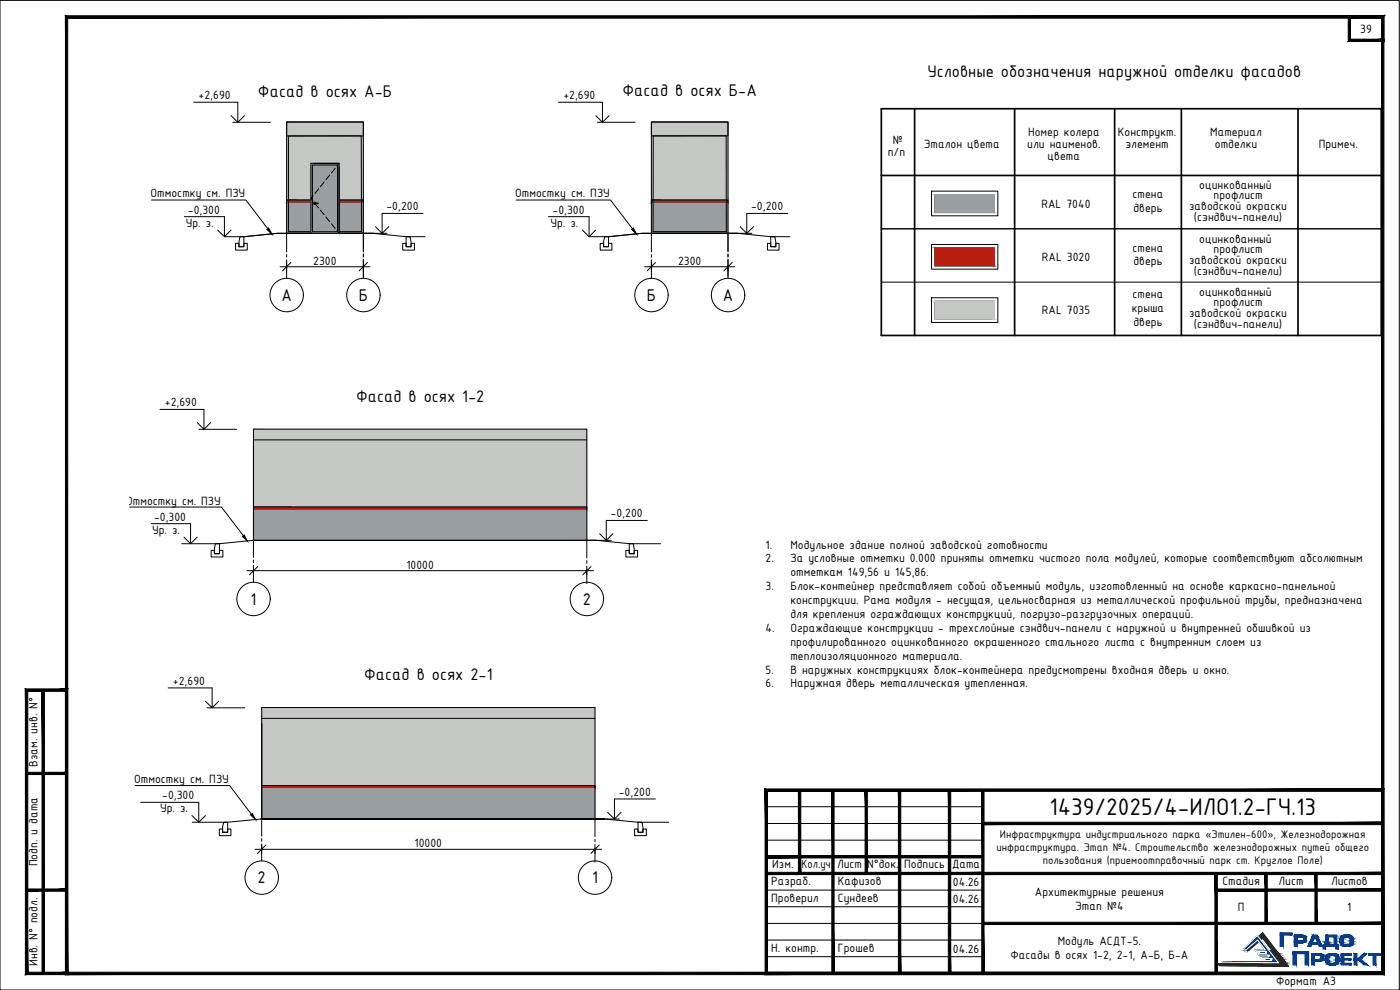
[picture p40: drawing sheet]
<svg xmlns="http://www.w3.org/2000/svg" width="420mm" height="297mm" viewBox="0 0 420 297" stroke-linecap="round" stroke-linejoin="round" font-family="sans-serif">
<defs><g id="words">
<text font-size="7.8" x="315" y="244.5">1439/2025/4-ИЛО1.2-ГЧ.13</text>
<g font-size="5.4">
<text x="278.3" y="23.1">Условные обозначения наружной отделки фасадов</text>
<text x="77.4" y="29">Фасад в осях А-Б</text>
<text x="186.9" y="28.9">Фасад в осях Б-А</text>
<text x="106.8" y="120.6">Фасад в осях 1-2</text>
<text x="109.3" y="204.2">Фасад в осях 2-1</text>
</g>
<g font-size="4.9">
<text x="84.5" y="90.3">А</text>
<text x="107.7" y="90.3">Б</text>
<text x="194.1" y="90.3">Б</text>
<text x="216.9" y="90.3">А</text>
<text x="75.2" y="181.5">1</text>
<text x="174.9" y="181.5">2</text>
<text x="77.3" y="265.1">2</text>
<text x="177.7" y="265.1">1</text>
</g>
<g font-size="3.9">
<text x="408.2" y="9.8">39</text>
<text x="59.6" y="29.8">+2,690</text>
<text x="169.1" y="29.8">+2,690</text>
<text x="308.5" y="40.8">Номер колера</text>
<text x="335.5" y="40.8">Конструкт.</text>
<text x="363.2" y="40.8">Материал</text>
<text x="266.4" y="46.7">п/п</text>
<text x="267.9" y="43.1">№</text>
<text x="277.3" y="44.4">Эталон цвета</text>
<text x="308.3" y="44.4">или наименов.</text>
<text x="314.4" y="47.9">цвета</text>
<text x="337.7" y="44.4">элемент</text>
<text x="364.6" y="44.4">отделки</text>
<text x="395.8" y="44.4">Примеч.</text>
<text x="45.2" y="59.3">Отмостку см. ПЗУ</text>
<text x="154.6" y="59.3">Отмостку см. ПЗУ</text>
<text x="339.9" y="59.4">стена</text>
<text x="359.9" y="56.8">оцинкованный</text>
<text x="364.2" y="59.8">профлист</text>
<text x="56.4" y="64.1">-0,300</text>
<text x="116" y="63.1">-0,200</text>
<text x="165.8" y="64.1">-0,300</text>
<text x="225.4" y="63.1">-0,200</text>
<text x="312.5" y="62.3">RAL 7040</text>
<text x="340.1" y="63.6">дверь</text>
<text x="356.9" y="63.1">заводской окраски</text>
<text x="55.8" y="68">Ур. з.</text>
<text x="165.2" y="68">Ур. з.</text>
<text x="358.3" y="66.4">(сэндвич-панели)</text>
<text x="339.9" y="75.5">стена</text>
<text x="359.9" y="72.8">оцинкованный</text>
<text x="364.2" y="75.8">профлист</text>
<text x="94" y="79.4">2300</text>
<text x="203.5" y="79.4">2300</text>
<text x="312.7" y="78.3">RAL 3020</text>
<text x="340.1" y="79.6">дверь</text>
<text x="356.9" y="79.1">заводской окраски</text>
<text x="358.3" y="82.4">(сэндвич-панели)</text>
<text x="339.9" y="89.4">стена</text>
<text x="359.9" y="88.8">оцинкованный</text>
<text x="312.7" y="94.3">RAL 7035</text>
<text x="339.6" y="93.5">крыша</text>
<text x="356.9" y="95.2">заводской окраски</text>
<text x="364.2" y="91.8">профлист</text>
<text x="340.1" y="97.7">дверь</text>
<text x="358.3" y="98.4">(сэндвич-панели)</text>
<text x="49.5" y="121.9">+2,690</text>
<text x="37.9" y="151.4">Отмостку см. ПЗУ</text>
<text x="183.3" y="155.2">-0,200</text>
<text x="45.6" y="160.1">Ур. з.</text>
<text x="46.2" y="156.2">-0,300</text>
<text x="229.7" y="164.6">1.</text>
<text x="237.2" y="164.6">Модульное здание полной заводской готовности</text>
<text x="122" y="170.6">10000</text>
<text x="229.7" y="168.7">2.</text>
<text x="237.2" y="168.7">За условные отметки 0.000 приняты отметки чистого пола модулей, которые соответствуют абсолютным</text>
<text x="237.2" y="172.9">отметкам 149,56 и 145,86.</text>
<text x="229.7" y="177.1">3.</text>
<text x="237.2" y="177.1">Блок-контейнер представляет собой объемный модуль, изготовленный на основе каркасно-панельной</text>
<text x="237.2" y="181.3">конструкции. Рама модуля - несущая, цельносварная из металлической профильной трубы, предназначена</text>
<text x="237.2" y="185.4">для крепления ограждающих конструкций, погрузо-разгрузочных операций.</text>
<text x="229.7" y="189.6">4.</text>
<text x="237.2" y="189.6">Ограждающие конструкции - трехслойные сэндвич-панели с наружной и внутренней обшивкой из</text>
<text x="237.2" y="193.7">профилированного оцинкованного окрашенного стального листа с внутренним слоем из</text>
<text x="237.2" y="197.9">теплоизоляционного материала.</text>
<text x="229.7" y="202.1">5.</text>
<text x="237.2" y="202.1">В наружных конструкциях блок-контейнера предусмотрены входная дверь и окно.</text>
<text x="51.9" y="205.5">+2,690</text>
<text x="229.7" y="206.2">6.</text>
<text x="237.2" y="206.2">Наружная дверь металлическая утепленная.</text>
<text x="11.3" y="230" transform="rotate(-90 11.3 230)">Взам. инв. N°</text>
<text x="40.3" y="234.9">Отмостку см. ПЗУ</text>
<text x="48.7" y="239.8">-0,300</text>
<text x="185.7" y="238.8">-0,200</text>
<text x="48.1" y="243.7">Ур. з.</text>
<text x="124.4" y="254.2">10000</text>
<text x="11.3" y="260" transform="rotate(-90 11.3 260)">Подп. и дата</text>
<text x="231.8" y="260.4">Изм.</text>
<text x="240.6" y="260.4">Кол.уч</text>
<text x="251.2" y="260.4">Лист</text>
<text x="260.2" y="260.4">N°док.</text>
<text x="271.4" y="260.4">Подпись</text>
<text x="285.7" y="260.4">Дата</text>
<text x="231.5" y="265.5">Разраб.</text>
<text x="251.5" y="265.5">Кафизов</text>
<text x="286" y="265.8">04.26</text>
<text x="310.6" y="268.7">Архитектурные решения</text>
<text x="366.9" y="265.4">Стадия</text>
<text x="383.7" y="265.4">Лист</text>
<text x="399.5" y="265.4">Листов</text>
<text x="231.5" y="270.6">Проверил</text>
<text x="251.5" y="270.6">Сундеев</text>
<text x="286" y="270.8">04.26</text>
<text x="322.7" y="272.9">Этап №4</text>
<text x="371.5" y="273.3">П</text>
<text x="404.3" y="273.3">1</text>
<text x="231.5" y="285.6">Н. контр.</text>
<text x="251.5" y="285.6">Грошев</text>
<text x="286" y="285.8">04.26</text>
<text x="303.3" y="287.6">Фасады в осях 1-2, 2-1, А-Б, Б-А</text>
<text x="317.5" y="283.5">Модуль АСДТ-5.</text>
<text x="11.3" y="289.8" transform="rotate(-90 11.3 289.8)">Инв. N° подл.</text>
<text x="383" y="295.6">Формат А3</text>
</g>
<g font-size="3.6">
<text x="300.1" y="251.4">Инфраструктура индустриального парка «Этилен-600», Железнодорожная</text>
<text x="299" y="255.3">инфраструктура. Этап №4. Строительство железнодорожных путей общего</text>
<text x="312.9" y="259.3">пользования (приемоотправочный парк ст. Круглое Поле)</text>
</g>
</g></defs>
<g fill="#c5c7c4" stroke="#c5c7c4" stroke-width=".3">
<path d="M195.5 36.6h23z"/>
<path d="M196 40.8h22.5z"/>
<path d="M196 40.8h22.5v19.2z"/>
<path d="M86 36.6h23.1z"/>
<path d="M86.6 40.8l21.9 .2h-21.9z"/>
<path d="M78.5 212.3l100.1 3.2v-3.2zM78.5 212.3l100.1 3.2h-100.1z"/>
<path d="M78.5 215.5l100.1 20.2v-20.2zM78.5 215.5l100.1 20.2h-100.1z"/>
<path d="M76.1 128.8l100 3.2v-3.2zM76.1 128.8l100 3.2h-100z"/>
<path d="M76.1 132l100 20.1v-20.1zM76.1 132l100 20.1h-100z"/>
<path d="M195.5 36.6l23 2.7v-2.7zM195.5 36.6l23 2.7h-23z"/>
<path d="M195.5 39.3l23 1.5v-1.5zM195.5 39.3l23 1.5h-23z"/>
<path d="M196 40.8h22.5zM196 40.8h22.5z"/>
<path d="M195.5 40.8h.5zM195.5 40.8h.5z"/>
<path d="M196 60h22.5zM196 40.8l22.5 19.2h-22.5z"/>
<path d="M195.5 40.8l.5 19.2v-19.2zM195.5 40.8l.5 19.2h-.5z"/>
<path d="M86 36.6l23.1 2.8v-2.8zM86 36.6l23.1 2.8h-23.1zM86 39.4h23.1zM86 39.4h23.1z"/>
<path d="M86 39.4l23.1 1.4v-1.4zM86 39.4l23.1 1.4h-23.1z"/>
<path d="M86.6 40.8l22.5 .2v-.2zM86.6 40.8l22.5 .2z"/>
<path d="M108.5 41l.6 19v-19zM108.5 41l.6 19h-.6z"/>
<path d="M86.6 41l21.9 19v-19zM86.6 41l21.9 19h-21.9z"/>
<path d="M86 40.8l.6 19.2v-19.2zM86 40.8l.6 19.2h-.6z"/>
</g>
<g fill="#bb1e10" stroke="#bb1e10" stroke-width=".3">
<path d="M78.5 235.7l100.1 1v-1zM78.5 235.7l100.1 1h-100.1z"/>
<path d="M280.6 74.4l17.8 5.4v-5.4zM280.6 74.4l17.8 5.4h-17.8z"/>
<path d="M76.1 152.1l100 1v-1zM76.1 152.1l100 1h-100z"/>
<path d="M195.5 60l23 1v-1zM195.5 60l23 1h-23z"/>
<path d="M86 60l23.1 1v-1zM86 60l23.1 1h-23.1z"/>
</g>
<!-- layer: 0 -->
<path d="M86 60h23.1v1h-23.1zM87.3 78.8l-2.5 2.5M110.3 78.8l-2.5 2.5M195.5 60h23v1h-23zM196.7 78.8l-2.5 2.5M219.8 78.8l-2.5 2.5M76.1 152.1h100v1h-100zM77.3 170l-2.5 2.5M177.4 170l-2.5 2.5M78.5 235.7h100.1v1h-100.1zM79.8 253.6l-2.5 2.5M179.8 253.6l-2.5 2.5" fill="none" stroke="#000" stroke-width=".3"/>
<g fill="#989ea1" stroke="#989ea1" stroke-width=".3">
<path d="M78.5 236.7h100.1z"/>
<path d="M76.1 153.1h100z"/>
<path d="M195.5 61h23z"/>
<path d="M86 61h23.1z"/>
<path d="M78.5 236.7l100.1 9v-9zM78.5 236.7l100.1 9h-100.1z"/>
<path d="M280.6 58.4l17.8 5.4v-5.4zM280.6 58.4l17.8 5.4h-17.8z"/>
<path d="M76.1 153.1l100 9v-9zM76.1 153.1l100 9h-100z"/>
<path d="M195.5 61l23 9v-9zM195.5 61l23 9h-23z"/>
<path d="M86 61l23.1 9v-9zM86 61l23.1 9h-23.1z"/>
<path d="M93.3 49l8.5 21v-21zM93.3 49l8.5 21h-8.5z"/>
</g>
<g fill="none" stroke="#000" stroke-width=".3">
<path d="M86 36.6h23.1v4.2h-23.1zM195.5 36.6h23v4.2h-23zM67.5 71h5.7l10-1h28.8h-28.8l-10 1M70.7 73h1v1h1.5v-1h1v2h-3.5zM72.3 71h.9M72.3 71l-.3 .2M73.2 71v3h-1.5l.3-2.7M111.8 70l10.1 1v3h1.5l-.3-2.7M120.9 73h1v1h1.5v-1h1v2h-3.5zM122.8 71h-.9h5.7M122.8 71l.3 .2M176.9 71h5.7l10.1-1h28.7h-28.7l-10.1 1"/>
<path d="M180.1 73h1v1h1.5v-1h1v2h-3.5zM181.7 71h.9M181.7 71l-.3 .2M182.6 71v3h-1.5l.3-2.7M221.3 70l10 1v3h1.5l-.2-2.7M230.3 73h1v1h1.5v-1h1v2h-3.5zM232.3 71h-1h5.8M232.3 71l.3 .2M76.1 128.8h100M76.1 132h100M54.5 163.1h11.4M63.4 165.1h.9v1h1.6v-1h1v2h-3.5z"/>
<path d="M64.9 163.1l-.3 .3M65.9 163.1v3h-1.6l.3-2.7M75.9 162.1h103.1h-103.1M75.9 162.1l-10 1M179 162.1l10 1M187.8 165.1h1v1h1.5v-1h1v2h-3.5zM189.8 163.1l.3 .3M198.3 163.1h-9.5v3h1.5l-.2-2.7M78.5 212.3h100.1M78.5 215.5h100.1M57.7 246.7h10.6M65.8 248.7h1v1h1.5v-1h1v2h-3.5z"/>
<path d="M67.4 246.7l-.3 .3-.3 1.2v1.5h1.5v-3M78.3 245.7h103.1h-103.1M78.3 245.7l-10 1M181.4 245.7l10.1 1v3h1.5l-.3-2.7M190.5 248.7h1v1h1.5v-1h1v2h-3.5zM191.3 246.7h9.4M192.4 246.7l.3 .3"/>
<circle cx="86" cy="88.5" r="5"/>
<circle cx="109.1" cy="88.5" r="5"/>
<circle cx="195.5" cy="88.5" r="5"/>
<circle cx="218.5" cy="88.5" r="5"/>
<circle cx="76.1" cy="179.7" r="5"/>
<circle cx="176.1" cy="179.7" r="5"/>
<circle cx="78.5" cy="263.3" r="5"/>
<circle cx="178.6" cy="263.3" r="5"/>
</g>
<g fill="none" stroke="#000" stroke-width=".3">
<path d="M86 70v5.6M86 76.4v.8M86 78v5.6M109.1 70v5.6M109.1 76.1v1.1M109.1 77.8v5.8M195.5 70v5.6M195.5 76.4v.8M195.5 78v5.6M218.5 70v5.6M218.5 76.1v1.1M218.5 77.8v5.8"/>
<path d="M76.1 162.1v5.1M76.1 168v.9M76.1 169.6v5.1M176.1 162.1v5.3M176.1 168.2v.8M176.1 169.8v5.3M78.5 245.7v5.2M78.5 251.6v.8M78.5 253.2v5.1M178.6 245.7v5.3M178.6 251.8v.8M178.6 253.4v5.3"/>
</g>
<path d="M94.1 49h7.7M101.8 50v20M76.1 128.8v33.3M176.1 128.8v33.3M78.5 212.3v33.4M178.6 212.3v33.4" fill="none" stroke="#000" stroke-width=".3"/>
<path d="M86 78.6v2.7M109.1 79.7v1.6M195.5 78.6v2.7M218.5 79.7v1.6M84 80h27M193.5 80h27M74.1 171.2h104M76.1 169.9v2.6M176.1 170.8v1.7M76.5 254.8h104.1M78.5 253.4v2.7M178.6 254.5v1.6" fill="none" stroke="#000" stroke-width=".3"/>
<g fill="none" stroke="#000" stroke-width=".3">
<path d="M58.2 30.7h13.2v6l-2.1-2M69.8 36.7h11.4M73.4 34.7l-2 2M167.6 30.7h13.2v6l-2-2M179.3 36.7h11.3M182.8 34.7l-2 2M55.3 65h12.1v6M65.3 69l2.1 2 1.9-2M108.2 70h8M112.7 68l2 2M127 64h-12.3v6l2-2M164.6 65h12.2v6"/>
<path d="M174.8 69l2 2 2-2M217.7 70h7.9M222.1 68l2 2M236.4 64h-12.3v6l2-2M48 122.8h13.2v6l-2-2M59.7 128.8h11.3M63.2 126.8l-2 2M45.4 157.1h11.8v6M194.3 156.2h-12.4v5.9l2-2M55.2 161.1l2 2 2-2M175.5 162.1h7.9M180 160.1l1.9 2"/>
<path d="M50.5 206.4h13.2v6l-2.1-2M62.1 212.4h11.3M65.7 210.4l-2 2M196.7 239.7h-12.3v6l2-2M42.2 240.7h17.4v6M57.6 244.7l2 2 2-2M177.9 245.7h8M182.4 243.7l2 2"/>
</g>
<path d="M80.1 68.8l.5-.4 1 1.8zM189.5 68.8l.6-.4 .9 1.8zM72.8 160.9l.5-.4 .9 1.8zM75.2 244.5l.5-.4 1 1.8z" fill="#000" stroke="#000" stroke-width=".3"/>
<path d="M45.5 60h28.3l6.5 8.6M154.9 60h28.3l6.6 8.6M38.9 152.1h27.6l6.5 8.6M40.6 235.7h28.3l6.5 8.6" fill="none" stroke="#000" stroke-width=".3"/>
<path d="M264.5 32.6h150v68.1h-150zM274.5 32.6v68.1M304.5 32.6v68.1M334.5 32.6v68.1M354.5 32.6v68.1M389.6 32.6v68.1M264.5 52.6h150" fill="none" stroke="#000" stroke-width=".51"/>
<path d="M264.5 68.7h150" fill="none" stroke="#000" stroke-width=".3"/>
<path d="M86 36.6h23.1v33.4h-23.1zM195.5 36.6h23v33.4h-23zM264.5 68.7h150M264.5 84.7h150" fill="none" stroke="#000" stroke-width=".3"/>
<!-- layer: 1 -->
<g fill="none" stroke="#000" stroke-width=".3">
<path d="M93.3 49h8.5v21h-8.5zM93.8 49.5h7.5v20h-7.5zM94 58.7l-.7 .8 .6 .9M95.6 56.7l-1.1 1.3M97.3 54.6l-1.1 1.4M98.9 52.6l-1.1 1.3M100.6 50.5l-1.1 1.4M101.8 49l-.7 .9M279.6 57.3h19.9v7.5h-19.9zM280.6 58.4h17.8v5.4h-17.8zM94.2 60.7h.3v.6h-.3zM94.4 60.9h1.1v.2h-1.1z"/>
<path d="M94.5 61l1.1 1.4M96.1 63.1l1.2 1.3M97.8 65.1l1.1 1.4M99.5 67.2l1.1 1.3M101.1 69.2l.7 .8M279.6 73.3h19.9v7.5h-19.9zM280.6 74.4h17.8v5.4h-17.8zM279.6 89.4h19.9v7.4h-19.9zM280.6 90.4h17.8v5.4h-17.8z"/>
</g>
<path d="M280.6 90.4l17.8 5.4v-5.4zM280.6 90.4l17.8 5.4h-17.8z" fill="#c5c7c4" stroke="#c5c7c4" stroke-width=".3"/>
<path d="M86.6 40.8h21.8l.1 28.7h-21.9zM196 40.8h21.9l.1 28.7h-22z" fill="none" stroke="#000" stroke-width=".3"/>
<path d="M0 .1h419.9v296.9h-419.9zM415.5 4.6h.1M230 252.1h65M230 247.1h65M230 242h65M230 267.1h65M230 272.1h65M230 277.1h65M230 282.1h65M230 287h65" fill="none" stroke="#000" stroke-width=".3"/>
<g fill="#000" stroke="#000" stroke-width=".3">
<path d="M414.6 5.4v6.4l.7 .6zM414.6 5.4l.7-.7v7.7zM405.3 5.4h9.3l.7-.7zM404.6 4.7h10.7l-10 .7zM404.6 4.7l.7 7.1v-6.4zM404.6 4.7l.7 7.1-.7 .6zM405.3 11.8l-.7 .6 10-.6zM404.6 12.4l10-.6 .7 .6z"/>
<path d="M8 232.4h12v-.7zM8 231.7h12l-12 .7z"/>
<path d="M229.6 236.7l.7 55v-54.3zM229.6 236.7l.7 55-.7 .7zM230.3 291.7l-.7 .7 185-.7zM229.6 292.4l185-.7 .7 .7zM414.6 237.4v54.3l.7 .7zM414.6 237.4l.7-.7v55.7zM230.3 237.4h184.3l.7-.7zM229.6 236.7h185.7l-185 .7z"/>
<path d="M239.6 237.1l.7 25v-25zM239.6 237.1l.7 25h-.7z"/>
<path d="M249.6 237.1l.7 54.9v-54.9zM249.6 237.1l.7 54.9h-.7z"/>
<path d="M259.6 237.1l.7 25v-25zM259.6 237.1l.7 25h-.7z"/>
<path d="M269.6 237.1l.7 54.9v-54.9zM269.6 237.1l.7 54.9h-.7z"/>
<path d="M284.6 237.1l.7 54.9v-54.9zM284.6 237.1l.7 54.9h-.7z"/>
<path d="M294.6 237.1l.7 54.9v-54.9zM294.6 237.1l.7 54.9h-.7z"/>
<path d="M295 246.7v.7l120-.7zM295 247.4l120-.7v.7z"/>
<path d="M230 257.4h65v-.7zM230 256.7h65l-65 .7z"/>
<path d="M8 267.4h12v-.7zM8 266.7h12l-12 .7z"/>
<path d="M295 261.7v.7l120-.7zM295 262.4l120-.7v.7z"/>
<path d="M295 276.7v.7l120-.7zM295 277.4l120-.7v.7z"/>
<path d="M230 262.4h65v-.7zM230 261.7h65l-65 .7z"/>
<path d="M364.6 262.1l.7 29.9v-29.9zM364.6 262.1l.7 29.9h-.7z"/>
<path d="M379.6 262.1l.7 15v-15zM379.6 262.1l.7 15h-.7z"/>
<path d="M394.6 262.1l.7 15v-15zM394.6 262.1l.7 15h-.7z"/>
<path d="M365 267.4h50v-.7zM365 266.7h50l-50 .7z"/>
<path d="M8.3 291.7l-.7 .7 12-.7zM7.6 292.4l12-.7 .7 .7zM19.6 207.4v84.3l.7 .7zM20.3 206.7v85.7l-.7-85zM8.3 207.4h11.3l.7-.7zM7.6 206.7h12.7l-12 .7zM7.6 206.7l.7 85v-84.3zM7.6 206.7l.7 85-.7 .7z"/>
<path d="M12.6 207.1v84.9h.7zM12.6 207.1h.7v84.9z"/>
<path d="M20.3 291.7l-.7 .7 395-.7zM19.6 292.4l395-.7 .7 .7zM414.6 5.4v286.3l.7 .7zM414.6 5.4l.7-.7v287.7zM20.3 5.4h394.3l.7-.7zM19.6 4.7h395.7l-395 .7zM19.6 4.7l.7 287v-286.3zM19.6 4.7l.7 287-.7 .7z"/>
</g>
<g fill="#0c6001" stroke="#0c6001" stroke-width=".3">
<path d="M377.2 281.5l1.7-1.6 1.3 1.6z"/>
<path d="M373.4 285.2h1.3z"/>
<path d="M378.4 285.7h3.8z"/>
<path d="M382.4 286h1.3z"/>
<path d="M382.2 286.5h1.8z"/>
<path d="M379.4 287h5.1z"/>
<path d="M383.5 287.3h1.2z"/>
<path d="M383.2 287.8h1.9z"/>
<path d="M380.4 288.4h5.1z"/>
<path d="M384.5 288.7h1.2z"/>
<path d="M384.2 289.1h1.8z"/>
<path d="M365.5 289.1h20.5l.5 .6z"/>
<path d="M379 281.5l4 3.7-2.8-3.7zM379 281.5l4 3.7h-1.2z"/>
<path d="M377.2 281.5l-2.5 3.7 4.3-3.7zM373.4 285.2l3.8-3.7-2.5 3.7z"/>
<path d="M381.8 285.2h1.2zM381.8 285.2h1.2z"/>
<path d="M381.8 285.2h1.2zM378 285.2h5z"/>
<path d="M378 285.2l5.5 .5-.5-.5zM378 285.2l5.5 .5h-5.1z"/>
<path d="M382.2 285.7h1.3zM382.2 285.7h1.3z"/>
<path d="M382.2 285.7l1.5 .3-.2-.3zM382.2 285.7l1.5 .3h-1.3zM381.8 286h1.9z"/>
<path d="M381.8 286l2.2 .5-.3-.5zM381.8 286l2.2 .5h-1.8zM379 286.5h5z"/>
<path d="M379 286.5l5.5 .5-.5-.5zM379 286.5l5.5 .5h-5.1zM379.4 287h5.1z"/>
<path d="M383.2 287l1.5 .3-.2-.3zM383.2 287l1.5 .3h-1.2zM382.8 287.3h1.9z"/>
<path d="M382.8 287.3l2.3 .5-.4-.5zM382.8 287.3l2.3 .5h-1.9zM380 287.8h5.1z"/>
<path d="M380 287.8l5.5 .6-.4-.6zM380 287.8l5.5 .6h-5.1zM380.4 288.4h5.1z"/>
<path d="M384.3 288.4l1.4 .3-.2-.3zM384.3 288.4l1.4 .3h-1.2zM383.8 288.7h1.9z"/>
<path d="M383.8 288.7l2.2 .4-.3-.4zM383.8 288.7l2.2 .4h-1.8zM365.5 289.1h20.5z"/>
<path d="M365.5 289.1l.4 .6h20.6zM365.9 289.7h20.6l.2 .3z"/>
</g>
<path d="M365.5 289.1h18.7l-.4-.4h.7l-.2-.3h-3.9l-.4-.6h3.2l-.4-.5h.7l-.3-.3h-3.8l-.4-.5h3.2l-.4-.5h.6l-.2-.3h-3.8l-.4-.5h3.8l-2.8-3.7-4.3 3.7h-1.3l5.5-5.3 7.8 10.1-20.8-.3z" fill="none" stroke="#0c6001" stroke-width=".3"/>
<g fill="#033c8c" stroke="#033c8c" stroke-width=".3">
<path d="M377.4 280.7l1 1.4h-2.4z"/>
<path d="M372.9 285h1.1z"/>
<path d="M379.7 285h1z"/>
<path d="M377 285.5h3.1z"/>
<path d="M380.2 285.7h1z"/>
<path d="M380 286.1h1.5z"/>
<path d="M377.8 286.5h4z"/>
<path d="M381 286.8h1z"/>
<path d="M380.8 287.1h1.5z"/>
<path d="M378.6 287.6h4.1z"/>
<path d="M381.8 287.8h1.1z"/>
<path d="M381.6 288.2h1.6z"/>
<path d="M366.6 288.2h16.6l.3 .5z"/>
<path d="M390.9 281.2h1.1z"/>
<path d="M391 281.2h1z"/>
<path d="M397.6 283.3h.8z"/>
<path d="M396.2 286.8h1.1z"/>
<path d="M396.1 287.9h1.1z"/>
<path d="M403.4 280.6h1.5z"/>
<path d="M404.5 281h1.3z"/>
<path d="M404.8 283.4h1z"/>
<path d="M402.6 283.7h3z"/>
<path d="M403.4 283.9h1.5z"/>
<path d="M399.1 286.2h1.5z"/>
<path d="M399.1 289.5h1.5z"/>
<path d="M377.4 282.1l3.3 2.9-2.3-2.9zM377.4 282.1l3.3 2.9h-1z"/>
<path d="M376 282.1l-2 2.9 3.4-2.9zM372.9 285l3.1-2.9-2 2.9z"/>
<path d="M379.7 285h1zM379.7 285h1zM376.6 285h4.1z"/>
<path d="M376.6 285l4.4 .5-.3-.5zM376.6 285l4.4 .5h-4z"/>
<path d="M380.1 285.5h.9zM380.1 285.5h.9z"/>
<path d="M380.1 285.5l1.1 .2-.2-.2zM380.1 285.5l1.1 .2h-1zM379.7 285.7h1.5z"/>
<path d="M379.7 285.7l1.8 .4-.3-.4zM379.7 285.7l1.8 .4h-1.5zM377.4 286.1h4.1z"/>
<path d="M377.4 286.1l4.4 .4-.3-.4zM377.4 286.1l4.4 .4h-4zM377.8 286.5h4z"/>
<path d="M380.9 286.5l1.1 .3-.2-.3zM380.9 286.5l1.1 .3h-1zM380.5 286.8h1.5z"/>
<path d="M380.5 286.8l1.8 .3-.3-.3zM380.5 286.8l1.8 .3h-1.5zM378.2 287.1h4.1z"/>
<path d="M378.2 287.1l4.5 .5-.4-.5zM378.2 287.1l4.5 .5h-4.1zM378.6 287.6h4.1z"/>
<path d="M381.7 287.6l1.2 .2-.2-.2zM381.7 287.6l1.2 .2h-1.1zM381.3 287.8h1.6z"/>
<path d="M381.3 287.8l1.9 .4-.3-.4zM381.3 287.8l1.9 .4h-1.6zM366.6 288.2h16.6z"/>
<path d="M366.6 288.2l.3 .5h16.6zM366.9 288.7h16.6l.2 .2z"/>
<path d="M384.2 279.9l3.6 .6v-.6zM384.2 279.9l3.6 .6h-3.6z"/>
<path d="M384.2 280.5l1 3.5v-3.5zM384.2 280.5l1 3.5h-1z"/>
<path d="M388.5 280.6h2.6zM388.5 280.6h2.6z"/>
<path d="M388.5 280.6l3 .1zM388.5 280.6l3 .1z"/>
<path d="M388.5 280.7l3.3 .2zM388.5 280.7l3.3 .2z"/>
<path d="M388.5 280.9l3.4 .1zM388.5 280.9l3.4 .1z"/>
<path d="M388.5 281h3.5zM388.5 281h3.5z"/>
<path d="M397.9 280.6l3.3 .5v-.5zM397.9 280.6l3.3 .5h-3.3z"/>
<path d="M394 280.6l1.5 .5-.2-.5zM394 280.6l1.5 .5h-1.8z"/>
<path d="M394.6 281.1h.9zM394.6 281.1h.9z"/>
<path d="M393.7 281.1h.9zM393.7 281.1h.9z"/>
<path d="M388.5 281l3.5 .1zM388.5 281l3.5 .1z"/>
<path d="M390.5 281.1h1.5zM390.5 281.1h1.5zM390.7 281.1h1.3zM390.7 281.1h1.3z"/>
<path d="M390.7 281.1l1.3 .1zM390.7 281.1l1.3 .1zM390.9 281.2h1.1z"/>
<path d="M391 281.2h1zM391 281.2h1zM391 281.2h1z"/>
<path d="M391.1 281.2l1 .1zM391.1 281.2l1 .1zM391.1 281.3h1zM391.1 281.3h1z"/>
<path d="M391.1 281.3l1 .1zM391.1 281.3l1 .1z"/>
<path d="M391.2 281.4l.9 .1zM391.2 281.4l.9 .1z"/>
<path d="M391.2 281.5h.9zM391.2 281.5h.9z"/>
<path d="M391.2 281.5l.9 .1zM391.2 281.5l.9 .1z"/>
<path d="M391.2 281.6l.9 .2zM391.2 281.6l.9 .2z"/>
<path d="M391.2 281.8l.9 .1zM391.2 281.8l.9 .1z"/>
<path d="M391.2 281.9l.9 .1zM391.2 281.9l.9 .1z"/>
<path d="M391.2 282l.9 .1zM391.2 282l.9 .1zM391.2 282.1h.9zM391.2 282.1h.9z"/>
<path d="M391.2 282.1h.9zM391.2 282.1l.8 .1h-.9zM391.1 282.2h.9zM391.1 282.2h.9z"/>
<path d="M391.1 282.2h.9zM391.1 282.2h.9z"/>
<path d="M391 282.2l1 .1zM390.9 282.3h1.1z"/>
<path d="M390.9 282.3h1.1zM390.9 282.3h1.1zM390.8 282.3h1.2z"/>
<path d="M390.9 282.3h1.1zM390.8 282.3h1.2zM390.8 282.3h1.2z"/>
<path d="M390.8 282.3h1.2zM390.5 282.3h1.5z"/>
<path d="M388.5 281.1l.8 1.2v-1.2zM388.5 281.1l.8 1.2h-.8z"/>
<path d="M397.9 281.1l.8 1.3v-1.3zM397.9 281.1l.8 1.3h-.8z"/>
<path d="M388.5 282.3h3.5zM388.5 282.3l3.4 .1z"/>
<path d="M388.5 282.4h3.4zM388.5 282.4l3.3 .2z"/>
<path d="M397.9 282.4l.8 .2v-.2zM397.9 282.4l.8 .2h-.8z"/>
<path d="M388.5 282.6h3.3zM388.5 282.6h3.2z"/>
<path d="M397.9 282.6h.8zM397.9 282.6h.8z"/>
<path d="M388.5 282.6h3.2zM388.5 282.6l2.9 .2z"/>
<path d="M397.9 282.6l.8 .2v-.2zM397.9 282.6l.8 .2h-.9z"/>
<path d="M394.6 281.1l1.7 1.7-.8-1.7zM394.6 281.1l1.7 1.7h-.8z"/>
<path d="M393.7 281.1l.1 1.7 .8-1.7zM393.7 281.1l.1 1.7h-.8z"/>
<path d="M397.8 282.8l.9 .1zM397.8 282.8l.9 .1z"/>
<path d="M388.5 282.8h2.9zM388.5 282.8l2.6 .1z"/>
<path d="M388.5 282.9h2.3zM388.5 282.9h2.6z"/>
<path d="M397.8 282.9l.9 .1v-.1zM397.8 282.9l.9 .1h-.9zM397.8 283h.9zM397.8 283h.9z"/>
<path d="M397.8 283h.9zM397.8 283l.8 .2h-.9z"/>
<path d="M397.7 283.2h.9zM397.7 283.2h.8z"/>
<path d="M393 282.8l3.5 .5-.2-.5zM393 282.8l3.5 .5h-3.7z"/>
<path d="M397.7 283.2h.8zM397.7 283.2l.7 .1h-.8zM397.6 283.3h.8z"/>
<path d="M397.6 283.3h.8zM397.6 283.3l.8 .1z"/>
<path d="M397.5 283.4h.9zM397.5 283.4h.8z"/>
<path d="M400.4 281.1l.8 2.3v-2.3zM400.4 281.1l.8 2.3h-.8z"/>
<path d="M397.5 283.4h.8zM397.5 283.4h.8z"/>
<path d="M400.4 283.4h1.2zM400.4 283.4h1.2z"/>
<path d="M397.1 283.4h1.2zM397.1 283.4h1.2z"/>
<path d="M397.1 283.4l4.5 .6v-.6zM397.1 283.4l4.5 .6h-4.5z"/>
<path d="M395.6 283.3l1.2 .7-.3-.7zM395.6 283.3l1.2 .7h-.9z"/>
<path d="M392.8 283.3l.6 .7 .2-.7zM392.8 283.3l.6 .7h-.9z"/>
<path d="M388.5 282.9l.8 1.1v-1.1zM388.5 282.9l.8 1.1h-.8z"/>
<path d="M400.9 284l.7 .7v-.7zM400.9 284l.7 .7h-.7z"/>
<path d="M397.1 284l.7 .7v-.7zM397.1 284l.7 .7h-.7z"/>
<path d="M388.1 285.5l4.6 .6v-.6zM388.1 285.5l4.6 .6h-4.6z"/>
<path d="M393.7 286.2h2.6zM393.7 286.2h2.6z"/>
<path d="M393.7 286.2l3 .1zM393.7 286.2l3 .1z"/>
<path d="M393.7 286.3l3.3 .1zM393.7 286.3l3.3 .1z"/>
<path d="M393.7 286.4l3.3 .1zM393.7 286.4l3.3 .1z"/>
<path d="M393.7 286.5h3.4zM393.7 286.5h3.4z"/>
<path d="M393.7 286.5l3.5 .1zM393.7 286.5l3.5 .1z"/>
<path d="M393.7 286.6l3.5 .1zM393.7 286.6l3.5 .1z"/>
<path d="M402.5 286.2l3.1 .5v-.5zM402.5 286.2l3.1 .5h-3.1z"/>
<path d="M410.8 286.2l3.5 .5v-.5zM410.8 286.2l3.5 .5h-3.5z"/>
<path d="M395.7 286.7h1.5zM395.7 286.7h1.5z"/>
<path d="M395.9 286.7h1.3zM395.9 286.7h1.3z"/>
<path d="M396.1 286.7l1.2 .1zM396.1 286.7l1.2 .1zM396.2 286.8h1.1z"/>
<path d="M396.2 286.8h1.1zM396.2 286.8h1.1zM396.3 286.8h1zM396.3 286.8h1z"/>
<path d="M396.3 286.8l1 .1zM396.3 286.8l1 .1z"/>
<path d="M396.3 286.9h1zM396.3 286.9h1zM396.4 286.9h.9zM396.4 286.9h.9z"/>
<path d="M396.4 286.9l.9 .1zM396.4 286.9l.9 .1z"/>
<path d="M396.4 287h.9zM396.4 287h.9z"/>
<path d="M396.4 287l.9 .2zM396.4 287l.9 .2z"/>
<path d="M396.5 287.2l.8 .1zM396.5 287.2l.8 .1z"/>
<path d="M396.5 287.3l.8 .1zM396.5 287.3l.8 .1z"/>
<path d="M396.5 287.4l.8 .1zM396.5 287.4l.8 .1z"/>
<path d="M409.2 286.2l-.6 1.4 1.6-1.4zM407.7 287.6l1.5-1.4-.6 1.4z"/>
<path d="M406.4 286.2l.8 1.4v-1.4zM406.4 286.2l.8 1.4h-.8z"/>
<path d="M402.5 286.7l.8 .9v-.9zM402.5 286.7l.8 .9h-.8z"/>
<path d="M396.4 287.5l.9 .1zM396.4 287.5l.9 .1zM396.4 287.6h.9zM396.4 287.6h.9z"/>
<path d="M396.4 287.6l.9 .1zM396.4 287.6l.9 .1h-1zM396.3 287.7h1zM396.3 287.7h1z"/>
<path d="M396.3 287.7l1 .1zM396.3 287.7l1 .1z"/>
<path d="M406.4 287.6l2 .2 .2-.2zM406.4 287.6l2 .2h-2z"/>
<path d="M396.2 287.8h1.1zM396.2 287.8h1zM396.2 287.8h1zM396.2 287.8h1z"/>
<path d="M396.2 287.8l1 .1zM396.1 287.9h1.1zM396 287.9h1.2z"/>
<path d="M396 287.9h1.2zM395.7 287.9h1.5z"/>
<path d="M393.7 286.7l.8 1.2v-1.2zM393.7 286.7l.8 1.2h-.8z"/>
<path d="M393.7 287.9h3.5zM393.7 287.9h3.5z"/>
<path d="M393.7 287.9h3.5zM393.7 287.9l3.4 .1z"/>
<path d="M402.5 287.6l3 .4v-.4zM402.5 287.6l3 .4h-3z"/>
<path d="M406.4 287.8l2.3 .3-.3-.3zM406.4 287.8l2.3 .3h-2.3z"/>
<path d="M393.7 288h3.4zM393.7 288l3.3 .1z"/>
<path d="M393.7 288.1h3.3zM393.7 288.1l3.2 .1z"/>
<path d="M393.7 288.2h3.2zM393.7 288.2l2.9 .1z"/>
<path d="M393.7 288.3h2.9zM393.7 288.3l2.6 .1z"/>
<path d="M393.7 288.4h2.3zM393.7 288.4h2.6z"/>
<path d="M402.5 288l.8 1v-1zM402.5 288l.8 1h-.8z"/>
<path d="M412.1 286.7l.8 2.8v-2.8zM412.1 286.7l.8 2.8h-.8z"/>
<path d="M407.7 288.1l2.7 1.4-1.7-1.4zM407.7 288.1l2.7 1.4h-1z"/>
<path d="M406.4 288.1l.8 1.4v-1.4zM406.4 288.1l.8 1.4h-.8z"/>
<path d="M402.5 289l3.1 .5v-.5zM402.5 289l3.1 .5h-3.1z"/>
<path d="M393.7 288.4l.8 1.1v-1.1zM393.7 288.4l.8 1.1h-.8z"/>
<path d="M391.7 286.1l1 3.4v-3.4zM391.7 286.1l1 3.4h-1z"/>
<path d="M388.1 286.1l1 3.4v-3.4zM388.1 286.1l1 3.4h-1z"/>
<path d="M403.4 280.6h1.5zM403.4 280.6h1.5z"/>
<path d="M403.4 280.6l1.9 .1zM403 280.7h2.3zM403 280.7h2.3zM403 280.7h2.3z"/>
<path d="M403 280.7l2.6 .1zM402.7 280.8l.3-.1 2.6 .1z"/>
<path d="M402.7 280.8h3zM402.6 280.8h3.1z"/>
<path d="M402.6 280.8l3.2 .2-.1-.2zM402.6 280.8l3.2 .2h-3.3z"/>
<path d="M404.2 281h1.6zM404.2 281h1.6z"/>
<path d="M402.5 281h1.6zM402.5 281h1.7z"/>
<path d="M402.5 281h1.5zM402.5 281h1.6z"/>
<path d="M404.2 281h1.6zM404.2 281h1.6zM404.5 281h1.3z"/>
<path d="M402.5 281h1.5zM402.5 281l1 .1z"/>
<path d="M402.4 281.1h1.1zM402.4 281.1h1z"/>
<path d="M404.7 281l1.2 .1zM404.7 281l1.2 .1z"/>
<path d="M404.9 281.1l1 .1zM404.9 281.1l1 .1z"/>
<path d="M402.4 281.1h1zM402.4 281.1l.9 .1z"/>
<path d="M405 281.2l1 .1zM405 281.2l1 .1z"/>
<path d="M402.4 281.2l.7 .2 .2-.2zM402.4 281.2l.7 .2h-.8z"/>
<path d="M402.3 281.4h.8zM402.3 281.4l.8 .1z"/>
<path d="M405.1 281.3l1 .2-.1-.2zM405.1 281.3l1 .2h-.9z"/>
<path d="M402.3 281.5h.8zM402.3 281.5h.8z"/>
<path d="M405.2 281.5h.9zM405.2 281.5h.9z"/>
<path d="M402.3 281.5l.8 .3v-.3zM402.3 281.5l.8 .3h-.9z"/>
<path d="M402.2 281.8h.9zM402.2 281.8h.9z"/>
<path d="M405.2 281.5l.9 .4v-.4zM405.2 281.5l.9 .4h-.8z"/>
<path d="M402.2 281.8l.9 .2zM402.2 281.8l.9 .2z"/>
<path d="M405.3 281.9l.8 .1zM405.3 281.9l.8 .1z"/>
<path d="M402.2 282l.9 .1v-.1zM402.2 282l.9 .1h-.9z"/>
<path d="M405.3 282l.8 .1v-.1zM405.3 282l.8 .1h-.8z"/>
<path d="M402.2 282.1l.9 .1zM402.2 282.1l.9 .1z"/>
<path d="M405.3 282.1l.8 .1zM405.3 282.1l.8 .1z"/>
<path d="M402.2 282.2l.9 .1zM402.2 282.2l.9 .1zM402.2 282.3h.9zM402.2 282.3h.9z"/>
<path d="M405.3 282.2l.8 .1zM405.3 282.2l.8 .1z"/>
<path d="M402.2 282.3h.9zM402.2 282.3h.9z"/>
<path d="M402.2 282.3l.9 .1zM402.2 282.3l.9 .1z"/>
<path d="M405.3 282.3l.8 .2v-.2zM405.3 282.3l.8 .2h-.8z"/>
<path d="M402.2 282.4l.9 .2v-.2zM402.2 282.4l.9 .2h-.9z"/>
<path d="M405.3 282.5l.8 .1v-.1zM405.3 282.5l.8 .1h-.8z"/>
<path d="M402.2 282.6l.9 .3v-.3zM402.2 282.6l.9 .3h-.9z"/>
<path d="M405.3 282.6l.8 .3v-.3zM405.3 282.6l.8 .3h-.9z"/>
<path d="M402.2 282.9l.9 .1v-.1zM402.2 282.9l.9 .1h-.8zM402.3 283h.8zM402.3 283h.8z"/>
<path d="M405.2 282.9l.9 .1zM405.2 282.9l.9 .1z"/>
<path d="M405.2 283l.9 .1zM405.2 283l.9 .1z"/>
<path d="M402.3 283l.9 .2zM402.3 283l.9 .2z"/>
<path d="M405.2 283.1h.9zM405.2 283.1l.8 .1z"/>
<path d="M402.3 283.2l1 .1zM402.3 283.2l1 .1h-.9z"/>
<path d="M405.1 283.2l.8 .2 .1-.2zM405.1 283.2l.8 .2h-.9z"/>
<path d="M402.4 283.3l1 .1zM402.4 283.3l1 .1z"/>
<path d="M405 283.4h.9zM404.9 283.4h1z"/>
<path d="M402.4 283.4h1.1zM402.4 283.4h1.1z"/>
<path d="M404.9 283.4h1zM404.8 283.4h1zM404.5 283.4h1.3z"/>
<path d="M402.5 283.4l1.5 .1zM402.5 283.4l1.5 .1z"/>
<path d="M404.5 283.4h1.3zM404.2 283.5h1.6z"/>
<path d="M402.5 283.5h1.7zM402.5 283.5h1.7z"/>
<path d="M402.5 283.5l3.1 .2 .2-.2zM402.5 283.5l3.1 .2h-3zM402.6 283.7h3z"/>
<path d="M402.7 283.7l2.6 .1 .3-.1zM402.7 283.7l2.6 .1zM403 283.8h2.3zM403 283.8h2.3z"/>
<path d="M403 283.8h2.3zM403 283.8l1.9 .1z"/>
<path d="M403.4 283.9h1.5zM403.4 283.9h1.5z"/>
<path d="M399.1 286.2h1.5zM399.1 286.2h1.5z"/>
<path d="M399.1 286.2h1.9zM398.7 286.2h2.3z"/>
<path d="M398.7 286.2h2.3zM398.7 286.2h2.3z"/>
<path d="M398.7 286.2l2.7 .2zM398.4 286.4l.3-.2 2.7 .2zM398.4 286.4h3zM398.4 286.4h3z"/>
<path d="M398.4 286.4l3.1 .2-.1-.2zM398.4 286.4l3.1 .2h-3.3z"/>
<path d="M399.8 286.6h1.7zM399.8 286.6h1.7z"/>
<path d="M398.2 286.6h1.6zM398.2 286.6h1.6z"/>
<path d="M398.2 286.6h1.5zM398.2 286.6h1.6z"/>
<path d="M399.9 286.6h1.6zM399.9 286.6h1.6z"/>
<path d="M400.1 286.6h1.5zM400.1 286.6h1.5z"/>
<path d="M398.2 286.6h1.5zM398.2 286.6l1 .1z"/>
<path d="M398.1 286.7h1.1zM398.1 286.7h1z"/>
<path d="M400.4 286.6l1.2 .1zM400.4 286.6l1.2 .1zM400.6 286.7h1zM400.6 286.7h1z"/>
<path d="M398.1 286.7h1zM398.1 286.7l.9 .1z"/>
<path d="M400.6 286.7l1.1 .2-.1-.2zM400.6 286.7l1.1 .2z"/>
<path d="M398.1 286.8l.8 .2 .1-.2zM398.1 286.8l.8 .2h-.9z"/>
<path d="M398 287h.9zM398 287h.8z"/>
<path d="M400.8 286.9l.9 .2v-.2zM400.8 286.9l.9 .2h-.8z"/>
<path d="M398 287h.8zM398 287l.8 .1z"/>
<path d="M400.9 287.1h.9zM400.9 287.1h.9z"/>
<path d="M397.9 287.1l.9 .2v-.2zM397.9 287.1l.9 .2h-.9z"/>
<path d="M397.9 287.3h.9zM397.9 287.3l.8 .1z"/>
<path d="M400.9 287.1l.9 .4v-.4zM400.9 287.1l.9 .4h-.8z"/>
<path d="M397.9 287.4l.8 .2zM397.9 287.4l.8 .2z"/>
<path d="M401 287.5l.8 .1zM401 287.5l.8 .1z"/>
<path d="M397.9 287.6l.8 .1v-.1zM397.9 287.6l.8 .1h-.8z"/>
<path d="M401 287.6l.8 .1v-.1zM401 287.6l.8 .1h-.8z"/>
<path d="M397.9 287.7l.8 .1zM397.9 287.7l.8 .1z"/>
<path d="M401 287.7l.8 .1zM401 287.7l.8 .1z"/>
<path d="M397.9 287.8l.8 .1zM397.9 287.8l.8 .1zM397.9 287.9h.8zM397.9 287.9h.8z"/>
<path d="M401 287.8l.8 .1zM401 287.8l.8 .1z"/>
<path d="M397.9 287.9h.8zM397.9 287.9h.8z"/>
<path d="M397.9 287.9l.8 .1zM397.9 287.9l.8 .1z"/>
<path d="M401 287.9l.8 .2v-.2zM401 287.9l.8 .2h-.8z"/>
<path d="M397.9 288l.8 .2v-.2zM397.9 288l.8 .2h-.8z"/>
<path d="M401 288.1l.8 .1v-.1zM401 288.1l.8 .1h-.9z"/>
<path d="M397.9 288.2l.9 .2-.1-.2zM397.9 288.2l.9 .2h-.9z"/>
<path d="M400.9 288.2l.9 .3v-.3zM400.9 288.2l.9 .3h-.9z"/>
<path d="M397.9 288.4l.9 .2v-.2zM397.9 288.4l.9 .2h-.9zM397.9 288.6h.9zM397.9 288.6h.9z"/>
<path d="M400.9 288.5h.9zM400.9 288.5l.8 .1z"/>
<path d="M400.9 288.6l.8 .1zM400.9 288.6l.8 .1z"/>
<path d="M397.9 288.6l1 .1zM397.9 288.6l1 .1z"/>
<path d="M400.9 288.7h.8zM400.9 288.7h.8z"/>
<path d="M398 288.7l1 .2zM398 288.7l1 .2h-.9z"/>
<path d="M400.8 288.7l.8 .3 .1-.3zM400.8 288.7l.8 .3h-.9z"/>
<path d="M398.1 288.9l1 .1zM398.1 288.9l1 .1z"/>
<path d="M400.7 289h.9zM400.6 289h1z"/>
<path d="M398.1 289h1.1zM398.1 289h1.1z"/>
<path d="M400.6 289h1zM400.5 289h1.1z"/>
<path d="M400.5 289h1.1zM400.2 289h1.3z"/>
<path d="M398.1 289l1.7 .1zM398.1 289l1.7 .1z"/>
<path d="M400.2 289l1.3 .1zM400 289.1h1.5z"/>
<path d="M398.2 289.1h1.8zM398.2 289.1h1.8z"/>
<path d="M398.2 289.1l3.2 .1 .1-.1zM398.2 289.1l3.2 .1h-3zM398.4 289.2h3zM398.4 289.2h3z"/>
<path d="M398.4 289.2l2.6 .2 .4-.2zM398.4 289.2l2.6 .2z"/>
<path d="M398.7 289.4h2.3zM398.7 289.4h2.3z"/>
<path d="M398.7 289.4h2.3zM398.7 289.4l1.9 .1z"/>
<path d="M399.1 289.5h1.5zM399.2 289.5h1.4z"/>
</g>
<path d="M366.6 288.2h15l-.3-.4h.5l-.1-.2h-3.1l-.4-.5h2.6l-.3-.3h.5l-.1-.3h-3.1l-.4-.4h2.6l-.3-.4h.5l-.1-.2h-3.1l-.4-.5h3.1l-2.3-2.9-3.4 2.9h-1.1l4.5-4.3 6.3 8.2-16.8-.2z" fill="none" stroke="#fff" stroke-width=".3"/>
<g fill="none" stroke="#033c8c" stroke-width=".3">
<path d="M384.2 279.9h3.6v.6h-2.6v3.5h-1zM388.1 285.5h4.6v4h-1v-3.4h-2.6v3.4h-1zM391.1 282.1a.61 .61 0 0 0 .1-.7 .61 .61 0 0 0-.7-.3h-1.2v1.2l1.8-.1M391.8 282.6a1.15 1.15 0 0 0 .3-1.4 1.15 1.15 0 0 0-1.4-.6h-2.2v3.4h.8v-1.1h1.7l.7-.3M394 280.6h1.3l1.5 3.4h-.9l-.3-.7h-2l-.2 .7h-.9zM394.6 281.1l.9 1.7h-1.7zM395.7 286.7h-1.2v1.2h1.2M395.8 286.7a.6 .6 0 0 1 .6 .3 .6 .6 0 0 1-.1 .7M395.9 286.2h-2.2v3.3h.8v-1.1h1.7l.8-.2M396 286.1a1.14 1.14 0 0 1 1.3 .6 1.14 1.14 0 0 1-.4 1.4M396 287.9h-.2M396.3 287.7l-.3 .1"/>
<path d="M397.9 282.4l-.2 .7-.2 .3h-.4v1.3h.7v-.7h3.1v.7h.7v-1.3h-.4v-2.8h-3.3v1.8M398.4 286.4l1.5-.2a1.79 1.79 0 0 1 1.9 1 1.79 1.79 0 0 1-.4 2l-1.6 .3a1.58 1.58 0 0 1-1.6-.4 1.58 1.58 0 0 1-.3-1.7zM398.7 281.1h1.7v2.3h-2.1l.4-.5zM399 286.8l.2-.1a1.61 1.61 0 0 1 1.7 .4l.1 .5a1.22 1.22 0 0 1-.4 1.3 1.22 1.22 0 0 1-1.4 .1l-.3-.3-.2-.7zM402.5 286.2h3.1v.5h-2.3v.9h2.2v.4h-2.2v1h2.3v.5h-3.1zM402.7 280.8l1.5-.2a1.58 1.58 0 0 1 1.6 .4 1.58 1.58 0 0 1 .3 1.6 1.45 1.45 0 0 1-1.9 1.4 1.58 1.58 0 0 1-1.7-.5 1.58 1.58 0 0 1-.3-1.7zM403.3 281.2l.2-.1a1.52 1.52 0 0 1 1.7 .4l.1 .5a1.19 1.19 0 0 1-.4 1.4 1.19 1.19 0 0 1-1.4 0 1.06 1.06 0 0 1-.4-1.2zM406.4 286.2h.8v1.4h.5l1.5-1.4h1l-1.8 1.6 2 1.7h-1l-1.7-1.4h-.5v1.4h-.8zM410.8 286.2h3.5v.5h-1.4v2.8h-.8v-2.8h-1.3z"/>
</g>
<use href="#words"/>
</svg>
